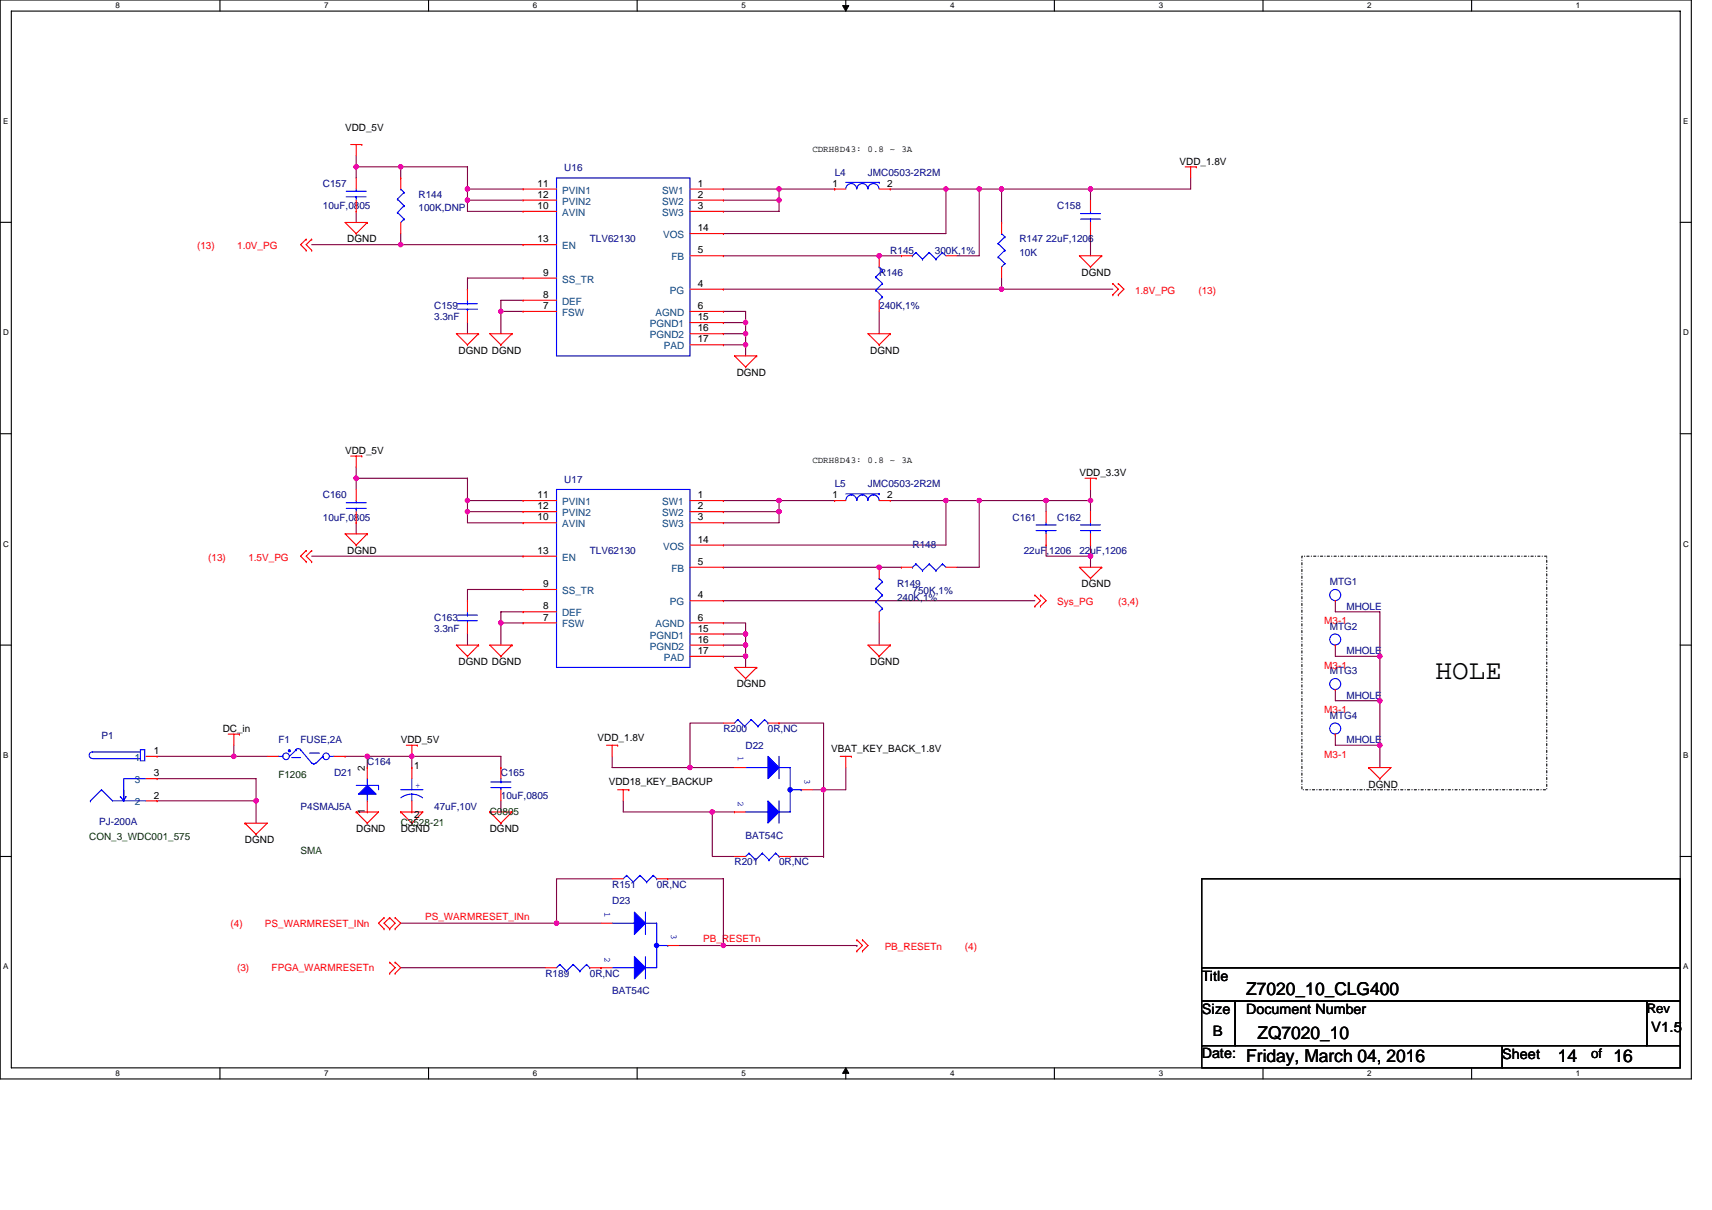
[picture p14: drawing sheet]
<svg xmlns="http://www.w3.org/2000/svg" width="297mm" height="210mm" viewBox="0 0 297 210" stroke-linecap="round" stroke-linejoin="round" font-family="sans-serif">
<defs><g id="words">
<text font-size="4.8" x="249.1" y="117.8">HOLE</text>
<g font-size="3.1">
<text x="216.2" y="172.6">Z7020_10_CLG400</text>
<text x="216.2" y="184.2">Friday, March 04, 2016</text>
<text x="218.2" y="180.3">ZQ7020_10</text>
<text x="270.3" y="184.2">14</text>
<text x="279.9" y="184.2">16</text>
</g>
<g font-size="2.5">
<text x="208.5" y="170.2">Title</text>
<text x="208.5" y="176">Size</text>
<text x="210.5" y="179.8">B</text>
<text x="216.2" y="176">Document Number</text>
<text x="286.5" y="179.1">V1.5</text>
<text x="208.5" y="183.7">Date:</text>
<text x="260.6" y="183.7">Sheet</text>
</g>
<g font-size="2.3">
<text x="285.7" y="175.8">Rev</text>
<text x="276.1" y="183.5">of</text>
</g>
<g font-size="1.7">
<text x="59.9" y="22.8">VDD_5V</text>
<text x="204.7" y="28.6">VDD_1.8V</text>
<text x="93.3" y="32.4">11</text>
<text x="93.3" y="34.3">12</text>
<text x="121.1" y="32.4">1</text>
<text x="121.1" y="34.3">2</text>
<text x="144.4" y="32.4">1</text>
<text x="153.9" y="32.4">2</text>
<text x="93.3" y="36.3">10</text>
<text x="121.1" y="36.3">3</text>
<text x="121.1" y="40.1">14</text>
<text x="60.3" y="42.1">DGND</text>
<text x="93.3" y="42.1">13</text>
<text x="94.2" y="47.9">9</text>
<text x="121.1" y="44">5</text>
<text x="187.7" y="47.9">DGND</text>
<text x="94.2" y="53.6">7</text>
<text x="94.2" y="51.7">8</text>
<text x="121.1" y="49.8">4</text>
<text x="121.1" y="53.6">6</text>
<text x="121.1" y="55.6">15</text>
<text x="121.1" y="57.5">16</text>
<text x="121.1" y="59.4">17</text>
<text x="79.6" y="61.4">DGND DGND</text>
<text x="127.8" y="65.2">DGND</text>
<text x="151" y="61.4">DGND</text>
<text x="59.9" y="78.8">VDD_5V</text>
<text x="187.3" y="82.6">VDD_3.3V</text>
<text x="93.3" y="86.5">11</text>
<text x="93.3" y="88.4">12</text>
<text x="121.1" y="86.5">1</text>
<text x="121.1" y="88.4">2</text>
<text x="144.4" y="86.5">1</text>
<text x="153.9" y="86.5">2</text>
<text x="93.3" y="90.3">10</text>
<text x="121.1" y="90.3">3</text>
<text x="121.1" y="94.2">14</text>
<text x="60.3" y="96.1">DGND</text>
<text x="93.3" y="96.1">13</text>
<text x="94.2" y="101.9">9</text>
<text x="121.1" y="98">5</text>
<text x="187.7" y="101.9">DGND</text>
<text x="94.2" y="107.7">7</text>
<text x="94.2" y="105.8">8</text>
<text x="121.1" y="103.8">4</text>
<text x="121.1" y="107.7">6</text>
<text x="121.1" y="109.6">15</text>
<text x="121.1" y="111.5">16</text>
<text x="121.1" y="113.5">17</text>
<text x="79.6" y="115.4">DGND DGND</text>
<text x="127.8" y="119.3">DGND</text>
<text x="151" y="115.4">DGND</text>
<text x="26.7" y="130.9">1</text>
<text x="38.6" y="127">DC_in</text>
<text x="69.5" y="128.9">VDD_5V</text>
<text x="103.7" y="128.6">VDD_1.8V</text>
<text x="144.2" y="130.5">VBAT_KEY_BACK_1.8V</text>
<text x="26.7" y="134.7">3</text>
<text x="63.3" y="133.8" transform="rotate(-90 63.3 133.8)">2</text>
<text x="71.9" y="133.4">1</text>
<text x="105.6" y="136.3">VDD18_KEY_BACKUP</text>
<text x="237.5" y="136.7">DGND</text>
<text x="26.7" y="138.6">2</text>
<text x="63.3" y="141.3" transform="rotate(-90 63.3 141.3)">1</text>
<text x="71.9" y="141.9">2</text>
<text x="42.5" y="146.3">DGND</text>
<text x="61.8" y="144.4">DGND</text>
<text x="69.5" y="144.4">DGND</text>
<text x="85" y="144.4">DGND</text>
</g>
<g font-size="1.7" fill="#000080">
<text x="97.9" y="29.7">U16</text>
<text x="56" y="32.4">C157</text>
<text x="72.6" y="34.4">R144</text>
<text x="144.8" y="30.5">L4</text>
<text x="150.6" y="30.5">JMC0503-2R2M</text>
<text x="56" y="36.3">10uF,0805</text>
<text x="72.6" y="36.7">100K,DNP</text>
<text x="183.4" y="36.3">C158</text>
<text x="102.3" y="42.1">TLV62130</text>
<text x="152.5" y="47.9">R146</text>
<text x="154.5" y="44">R145</text>
<text x="162.2" y="44">300K,1%</text>
<text x="176.9" y="42.1">R147</text>
<text x="176.9" y="44.4">10K</text>
<text x="181.5" y="42.1">22uF,1206</text>
<text x="75.3" y="53.7">C159</text>
<text x="152.5" y="53.7">240K,1%</text>
<text x="75.3" y="55.6">3.3nF</text>
<text x="97.9" y="83.8">U17</text>
<text x="56" y="86.5">C160</text>
<text x="144.8" y="84.5">L5</text>
<text x="150.6" y="84.5">JMC0503-2R2M</text>
<text x="56" y="90.3">10uF,0805</text>
<text x="158.3" y="95.2">R148</text>
<text x="175.7" y="90.3">C161</text>
<text x="183.4" y="90.3">C162</text>
<text x="102.3" y="96.1">TLV62130</text>
<text x="155.6" y="101.9">R149</text>
<text x="177.6" y="96.1">22uF,1206</text>
<text x="187.3" y="96.1">22uF,1206</text>
<text x="230.7" y="101.5">MTG1</text>
<text x="75.3" y="107.7">C163</text>
<text x="155.6" y="104.2">240K,1%</text>
<text x="158.3" y="103.1">750K,1%</text>
<text x="233.6" y="105.8">MHOLE</text>
<text x="75.3" y="109.6">3.3nF</text>
<text x="230.7" y="109.3">MTG2</text>
<text x="233.6" y="113.5">MHOLE</text>
<text x="230.7" y="117">MTG3</text>
<text x="230.7" y="124.7">MTG4</text>
<text x="233.6" y="121.2">MHOLE</text>
<text x="17.6" y="128.2">P1</text>
<text x="48.3" y="128.9">F1</text>
<text x="52.2" y="128.9">FUSE,2A</text>
<text x="125.5" y="127">R200</text>
<text x="129.4" y="129.9">D22</text>
<text x="133.2" y="127">0R,NC</text>
<text x="233.6" y="128.9">MHOLE</text>
<text x="58" y="134.7">D21</text>
<text x="63.7" y="132.8">C164</text>
<text x="86.9" y="134.7">C165</text>
<text x="17.2" y="143.2">PJ-200A</text>
<text x="52.2" y="140.5">P4SMAJ5A</text>
<text x="75.3" y="140.5">47uF,10V</text>
<text x="86.9" y="138.6">10uF,0805</text>
<text x="129.4" y="145.5">BAT54C</text>
<text x="106.2" y="154.1">R151</text>
<text x="113.9" y="154.1">0R,NC</text>
<text x="127.4" y="150.2">R201</text>
<text x="135.2" y="150.2">0R,NC</text>
<text x="106.2" y="156.9">D23</text>
<text x="94.6" y="169.5">R189</text>
<text x="102.3" y="169.5">0R,NC</text>
<text x="106.2" y="172.6">BAT54C</text>
</g>
<g font-size="1.7" fill="#004080">
<text x="97.5" y="33.6">PVIN1</text>
<text x="97.5" y="35.5">PVIN2</text>
<text x="114.9" y="33.6">SW1</text>
<text x="114.9" y="35.5">SW2</text>
<text x="97.5" y="37.5">AVIN</text>
<text x="114.9" y="37.5">SW3</text>
<text x="115.1" y="41.3">VOS</text>
<text x="97.5" y="43.2">EN</text>
<text x="116.5" y="45.2">FB</text>
<text x="97.5" y="52.9">DEF</text>
<text x="97.5" y="49">SS_TR</text>
<text x="116.2" y="51">PG</text>
<text x="97.5" y="54.8">FSW</text>
<text x="112.8" y="56.8">PGND1</text>
<text x="112.8" y="58.7">PGND2</text>
<text x="113.7" y="54.8">AGND</text>
<text x="115.2" y="60.6">PAD</text>
<text x="97.5" y="87.7">PVIN1</text>
<text x="97.5" y="89.6">PVIN2</text>
<text x="114.9" y="87.7">SW1</text>
<text x="114.9" y="89.6">SW2</text>
<text x="97.5" y="91.5">AVIN</text>
<text x="114.9" y="91.5">SW3</text>
<text x="115.1" y="95.4">VOS</text>
<text x="97.5" y="97.3">EN</text>
<text x="116.5" y="99.2">FB</text>
<text x="97.5" y="107">DEF</text>
<text x="97.5" y="103.1">SS_TR</text>
<text x="116.2" y="105">PG</text>
<text x="97.5" y="108.9">FSW</text>
<text x="112.8" y="110.8">PGND1</text>
<text x="112.8" y="112.7">PGND2</text>
<text x="113.7" y="108.9">AGND</text>
<text x="115.2" y="114.7">PAD</text>
<text x="23.4" y="132">1</text>
<text x="23.4" y="135.9">3</text>
<text x="23.4" y="139.8">2</text>
</g>
<g font-size="1.7" fill="#f00">
<text x="34.2" y="43.2">(13)</text>
<text x="41.1" y="43.2">1.0V_PG</text>
<text x="196.9" y="51">1.8V_PG</text>
<text x="207.9" y="51">(13)</text>
<text x="36.1" y="97.3">(13)</text>
<text x="43.1" y="97.3">1.5V_PG</text>
<text x="183.4" y="105">Sys_PG</text>
<text x="194" y="105">(3,4)</text>
<text x="229.8" y="108.3">M3-1</text>
<text x="229.8" y="116">M3-1</text>
<text x="229.8" y="123.7">M3-1</text>
<text x="229.8" y="131.5">M3-1</text>
<text x="40" y="160.8">(4)</text>
<text x="46" y="160.8">PS_WARMRESET_INn</text>
<text x="73.8" y="159.6">PS_WARMRESET_INn</text>
<text x="122" y="163.5">PB_RESETn</text>
<text x="153.5" y="164.8">PB_RESETn</text>
<text x="167.4" y="164.8">(4)</text>
<text x="41.1" y="168.5">(3)</text>
<text x="47.1" y="168.5">FPGA_WARMRESETn</text>
</g>
<g font-size="1.7" fill="#004000">
<text x="48.3" y="134.9">F1206</text>
<text x="69.5" y="143.4">C3528-21</text>
<text x="85" y="141.5">C0805</text>
<text x="15.5" y="145.7">CON_3_WDC001_575</text>
<text x="52.2" y="148.3">SMA</text>
</g>
<g font-size="1.6">
<text x="140.9" y="26.3">CDRH8D43: 0.8 ~ 3A</text>
<text x="140.9" y="80.4">CDRH8D43: 0.8 ~ 3A</text>
</g>
<g font-size="1.6" fill="#00f">
<text x="128" y="131.3" transform="rotate(90 128 131.3)">1</text>
<text x="72" y="136.8">+</text>
<text x="139.6" y="135.1" transform="rotate(90 139.6 135.1)">3</text>
<text x="128" y="139" transform="rotate(90 128 139)">2</text>
<text x="104.9" y="158.3" transform="rotate(90 104.9 158.3)">1</text>
<text x="104.9" y="166" transform="rotate(90 104.9 166)">2</text>
<text x="116.4" y="162.2" transform="rotate(90 116.4 162.2)">3</text>
</g>
<g font-size="1.4">
<text x="20.1" y="1.5">8</text>
<text x="56.3" y="1.5">7</text>
<text x="92.5" y="1.5">6</text>
<text x="128.6" y="1.5">5</text>
<text x="164.8" y="1.5">4</text>
<text x="201" y="1.5">3</text>
<text x="237.2" y="1.5">2</text>
<text x="273.4" y="1.5">1</text>
<text x=".5" y="21.5">E</text>
<text x="292" y="21.5">E</text>
<text x=".5" y="58.2">D</text>
<text x="292" y="58.2">D</text>
<text x=".5" y="94.8">C</text>
<text x="292" y="94.8">C</text>
<text x=".5" y="131.5">B</text>
<text x="292" y="131.5">B</text>
<text x=".5" y="168.2">A</text>
<text x="292" y="168.2">A</text>
<text x="20.1" y="186.8">8</text>
<text x="56.3" y="186.8">7</text>
<text x="92.5" y="186.8">6</text>
<text x="128.6" y="186.8">5</text>
<text x="164.8" y="186.8">4</text>
<text x="201" y="186.8">3</text>
<text x="237.2" y="186.8">2</text>
<text x="273.4" y="186.8">1</text>
</g>
</g></defs>
<path d="M0 0h293.5v187.2h-293.5zM2 1.9h289.5v183.4h-289.5z" fill="none" stroke="#000" stroke-width=".19"/>
<g fill="#fff">
<path d="M20.1 .2h.7v1.6h-.7z"/>
<path d="M20.1 185.5h.7v1.6h-.7z"/>
</g>
<path d="M38.2 0v1.9M38.2 185.3v1.9" fill="none" stroke="#000" stroke-width=".19"/>
<g fill="#fff">
<path d="M56.3 .2h.7v1.6h-.7z"/>
<path d="M56.3 185.5h.7v1.6h-.7z"/>
</g>
<path d="M74.4 0v1.9M74.4 185.3v1.9" fill="none" stroke="#000" stroke-width=".19"/>
<g fill="#fff">
<path d="M92.5 .2h.7v1.6h-.7z"/>
<path d="M92.5 185.5h.7v1.6h-.7z"/>
</g>
<path d="M110.6 0v1.9M110.6 185.3v1.9" fill="none" stroke="#000" stroke-width=".19"/>
<g fill="#fff">
<path d="M128.6 .2h.8v1.6h-.8z"/>
<path d="M128.6 185.5h.8v1.6h-.8z"/>
</g>
<path d="M146.7 0v1.9M146.7 185.3v1.9" fill="none" stroke="#000" stroke-width=".19"/>
<path d="M146.2 1h1.1l-.6 .9zM146.7 185.3l.6 1h-1.1z" fill="#000" stroke="#000" stroke-width=".17"/>
<g fill="#fff">
<path d="M164.8 .2h.8v1.6h-.8z"/>
<path d="M164.8 185.5h.8v1.6h-.8z"/>
</g>
<path d="M182.9 0v1.9M182.9 185.3v1.9" fill="none" stroke="#000" stroke-width=".19"/>
<g fill="#fff">
<path d="M201 .2h.8v1.6h-.8z"/>
<path d="M201 185.5h.8v1.6h-.8z"/>
</g>
<path d="M219.1 0v1.9M219.1 185.3v1.9" fill="none" stroke="#000" stroke-width=".19"/>
<g fill="#fff">
<path d="M237.2 .2h.8v1.6h-.8z"/>
<path d="M237.2 185.5h.8v1.6h-.8z"/>
</g>
<path d="M255.3 0v1.9M255.3 185.3v1.9" fill="none" stroke="#000" stroke-width=".19"/>
<g fill="#fff">
<path d="M273.4 .2h.8v1.6h-.8z"/>
<path d="M273.4 185.5h.8v1.6h-.8z"/>
<path d="M.5 20.3h.9v1.5h-.9z"/>
<path d="M292 20.3h.9v1.5h-.9z"/>
<path d="M.5 56.9h1v1.6h-1z"/>
<path d="M292 56.9h1v1.6h-1z"/>
</g>
<path d="M0 38.6h2M291.5 38.6h2" fill="none" stroke="#000" stroke-width=".19"/>
<g fill="#fff">
<path d="M.5 93.6h1v1.5h-1z"/>
<path d="M292 93.6h1v1.5h-1z"/>
</g>
<path d="M0 75.3h2M291.5 75.3h2" fill="none" stroke="#000" stroke-width=".19"/>
<g fill="#fff">
<path d="M.5 130.3h.9v1.5h-.9z"/>
<path d="M292 130.3h.9v1.5h-.9z"/>
</g>
<path d="M0 112h2M291.5 112h2" fill="none" stroke="#000" stroke-width=".19"/>
<g fill="#fff">
<path d="M.5 167h.9v1.5h-.9z"/>
<path d="M292 167h.9v1.5h-.9z"/>
</g>
<path d="M0 148.6h2M208.5 152.5h83v15.4h-83zM291.5 148.6h2M208.5 167.9h83v5.8h-83zM208.5 173.7h5.8v7.8h-5.8zM214.3 173.7h71.4v7.8h-71.4zM285.7 173.7h5.8v7.8h-5.8zM208.5 181.5h52.1v3.8h-52.1zM260.6 181.5h30.9v3.8h-30.9z" fill="none" stroke="#000" stroke-width=".19"/>
<path d="M225.9 96.5h42.5v40.6h-42.5z" fill="none" stroke="#000" stroke-width=".19" stroke-dasharray=".4 .4 0 .4"/>
<g fill="none" stroke="#800040" stroke-width=".19">
<path d="M61.8 36.7v1.9M61.8 27v2h7.7M61.8 29h.1M61.8 29v1.9M69.5 29v1.9M69.5 29h.1M69.5 29h11.6M81.1 34.7h9.7M81.1 34.7v2h9.7M81.1 32.8h9.7M81.1 32.8h.1M81.1 29h.1"/>
<path d="M81.1 29v5.7M125.5 34.7h9.7M125.5 32.8h9.7M135.2 34.7v2h-9.7M135.2 32.8h.1M135.2 32.8v1.9M135.2 32.8h9.6M144.8 32.8h.1M154.5 32.8h9.6M164.1 32.8v7.7h-38.6M164.1 32.8h.1M164.1 32.8h5.8"/>
<path d="M169.9 32.8h3.9M169.9 32.8v11.6h-3.9M169.9 32.8h.1M189.2 32.8v1.9M189.2 32.8h-15.4v5.8M189.2 32.8h.1M206.6 30.9v1.9h-17.4M54.1 42.5h15.4M69.5 42.5h.1M69.5 40.5v2M69.5 42.5h21.3M81.1 56v1.9"/>
<path d="M86.9 54h.1M86.9 54v3.9M86.9 54h3.9M90.8 48.3h-9.7v1.9M90.8 52.1h-3.9v1.9M125.5 56h3.9M125.5 54h3.9v2M125.5 57.9h3.9M125.5 44.4h27M125.5 59.8h3.9M125.5 50.2h48.3M129.4 59.8h.1"/>
<path d="M129.4 56h.1M129.4 59.8v2M129.4 56v3.8M152.5 44.4h3.9M152.5 54v3.9M152.5 44.4h.1M173.8 50.2h.1M173.8 48.3v1.9h19.3M189.2 40.5v3.9M54.1 96.5h36.7M61.8 81.1v1.9M61.8 90.7v1.9"/>
<path d="M61.8 83v1.9M61.8 83h19.3M81.1 83h.1M81.1 86.9h.1M81.1 88.8v1.9h9.7M81.1 88.8h9.7M81.1 83v3.9M81.1 86.9h9.7M81.1 86.9v1.9M125.5 88.8h.1M125.5 86.9h.1M125.5 86.9h9.7"/>
<path d="M125.5 88.8h9.7M125.5 98.4h27M135.2 86.9h9.6M135.2 86.9v1.9M135.2 88.8v1.9h-9.7M152.5 98.4h.1M152.5 98.4h3.9M154.5 86.9h9.6M169.9 86.9h11.6M169.9 86.9h-5.8v7.7h-38.6M169.9 86.9v11.5h-3.9M169.9 86.9h.1"/>
<path d="M181.5 94.6v1.9h7.7v-1.9M189.2 84.9v2M189.2 96.5v1.9M189.2 86.9v1.9M189.2 86.9h-7.7v1.9M189.2 86.9h.1M189.2 94.6h.1M81.1 110v2M86.9 108.1v3.9M86.9 108.1h.1M86.9 108.1h3.9M90.8 102.3h-9.7v1.9"/>
<path d="M90.8 106.2h-3.9v1.9M125.5 108.1h3.9v1.9M125.5 110h3.9M125.5 112h3.9M125.5 104.2h54.1M125.5 113.9h3.9v1.9M129.4 113.9h.1M129.4 110h.1M129.4 110v3.9M152.5 108.1v3.9M231.7 104.2v2h7.7v7.7M231.7 112v1.9h7.7"/>
<path d="M231.7 119.7v1.9h7.7M239.4 113.9h.1M239.4 113.9v7.7M27.3 135.1h17.1v3.9M27.3 139h17.1M27.3 131.3h13.3M40.6 131.3h.1M40.6 129.3v2M40.6 131.3h5.8M44.4 139h.1M44.4 139v3.9M59.9 131.3h3.8"/>
<path d="M63.7 131.3h.1M63.7 131.3h7.8M63.7 131.3v1.9M71.5 131.3h15.4v1.9M71.5 131.3h.1M71.5 131.3v1.9M86.9 139v1.9M106.2 131.3v1.9h13.5M108.1 139v1.9h15.5M119.7 133.2h.1M125.5 125.5h-5.8v7.7h7.7M135.2 125.5h7.7v11.6h3.8v-3.9"/>
<path d="M140.9 137.1h2v11.5M231.7 127.4v1.9h7.7M239.4 129.3h.1M239.4 121.6v7.7M239.4 129.3v3.9M106.2 152.5h-9.6v7.7h7.7M115.9 152.5h9.6v11.6h23.2M123.6 140.9v7.7h3.8M123.6 140.9h.1M123.6 140.9h3.8M137.1 148.6h5.8M142.9 148.6h.1"/>
<path d="M69.5 167.9h25.1M69.5 160.2h27.1M96.6 160.2h.1M117.8 164.1h7.7M125.5 164.1h.1M148.7 164.1h.1"/>
</g>
<g fill="#f0f" stroke="#f0f" stroke-width=".19">
<circle cx="119.7" cy="133.2" r=".38"/>
<circle cx="239.4" cy="129.3" r=".38"/>
<circle cx="239.4" cy="121.6" r=".38"/>
<circle cx="239.4" cy="113.9" r=".38"/>
<circle cx="96.5" cy="160.2" r=".38"/>
<circle cx="61.8" cy="83" r=".38"/>
<circle cx="81.1" cy="86.9" r=".38"/>
<circle cx="81.1" cy="88.8" r=".38"/>
<circle cx="86.9" cy="108.1" r=".38"/>
<circle cx="129.3" cy="113.9" r=".38"/>
<circle cx="129.3" cy="111.9" r=".38"/>
<circle cx="129.4" cy="110" r=".38"/>
<circle cx="135.2" cy="88.8" r=".38"/>
<circle cx="135.2" cy="86.9" r=".38"/>
<circle cx="152.5" cy="98.4" r=".38"/>
<circle cx="169.9" cy="86.9" r=".38"/>
<circle cx="44.4" cy="139" r=".38"/>
<circle cx="40.6" cy="131.3" r=".38"/>
<circle cx="63.7" cy="131.3" r=".38"/>
<circle cx="71.4" cy="131.3" r=".38"/>
<circle cx="69.5" cy="28.9" r=".38"/>
<circle cx="81.1" cy="34.7" r=".38"/>
<circle cx="129.4" cy="57.9" r=".38"/>
<circle cx="86.9" cy="54" r=".38"/>
<circle cx="135.1" cy="34.7" r=".38"/>
<circle cx="135.2" cy="32.8" r=".38"/>
<circle cx="129.3" cy="56" r=".38"/>
<circle cx="69.5" cy="42.4" r=".38"/>
<circle cx="61.8" cy="28.9" r=".38"/>
<circle cx="152.5" cy="44.4" r=".38"/>
<circle cx="169.9" cy="32.8" r=".38"/>
<circle cx="81.1" cy="32.8" r=".38"/>
<circle cx="129.4" cy="59.8" r=".38"/>
<circle cx="173.8" cy="50.2" r=".38"/>
<circle cx="125.5" cy="164.1" r=".38"/>
<circle cx="181.5" cy="86.9" r=".38"/>
<circle cx="189.2" cy="86.9" r=".38"/>
<circle cx="189.2" cy="96.5" r=".38"/>
<circle cx="164.1" cy="86.9" r=".38"/>
<circle cx="164.1" cy="32.8" r=".38"/>
<circle cx="142.9" cy="137" r=".38"/>
<circle cx="123.6" cy="140.9" r=".38"/>
<circle cx="173.8" cy="32.8" r=".38"/>
<circle cx="189.2" cy="32.8" r=".38"/>
</g>
<g fill="none" stroke="#f00" stroke-width=".19">
<path d="M60.9 25.1h1.9M61.8 25.1v1.9M61.8 30.9v1.9M61.8 36.7h.1M61.8 34.7v2M62.8 25.1h.1M63.7 38.6h-3.8l1.9 1.9M63.7 38.6h.1M63.7 38.6l-1.9 1.9M69.5 38.6v1.9M69.5 30.9h.1M69.5 30.9v1.9"/>
<path d="M90.8 36.7h.1M90.8 32.8h.1M90.8 34.7h.1M90.8 32.8h5.8M90.8 34.7h5.8M90.8 36.7h5.8M119.7 32.8h5.8M119.7 34.7h5.8M119.7 36.7h5.8M125.5 32.8h.1M125.5 34.7h.1M125.5 36.7h.1"/>
<path d="M144.8 32.8h.1M144.8 32.8h1.9M152.5 32.8h2M154.5 32.8h.1M173.8 38.6h.1M173.8 38.6v1.9M189.2 34.7v2M189.2 38.6v1.9M205.6 29h2M206.6 29v1.9M207.6 29h.1M53.1 41.5h.1"/>
<path d="M53.1 43.4h.1M53.1 41.5l-.9 1 .9 .9M54.1 41.5h.1M54.1 43.4h.1M54.1 41.5l-1 1 1 .9M61.8 40.5h.1M81.1 59.8h.1M81.1 54v2M81.1 50.2h.1M81.1 50.2v1.9M83 57.9h-3.8l1.9 1.9M83 57.9h.1"/>
<path d="M83 57.9l-1.9 1.9M86.9 59.8h.1M88.8 57.9h-3.8l1.9 1.9M88.8 57.9h.1M88.8 57.9l-1.9 1.9M90.8 54h.1M90.8 52.1h.1M90.8 48.3h.1M90.8 42.5h.1M90.8 54h5.8M90.8 52.1h5.8M90.8 48.3h5.8"/>
<path d="M90.8 42.5h5.8M119.7 44.4h5.8M119.7 50.2h5.8M119.7 54h5.8M119.7 40.5h5.8M119.7 56h5.8M119.7 57.9h5.8M119.7 59.8h5.8M125.5 50.2h.1M125.5 44.4h.1M125.5 54h.1M125.5 40.5h.1"/>
<path d="M125.5 56h.1M125.5 57.9h.1M125.5 59.8h.1M152.5 59.8h.1M152.5 52.1v1.9M152.5 44.4h.1M152.5 44.4v1.9M154.5 57.9h-3.9l1.9 1.9M154.5 57.9h.1M154.5 57.9l-2 1.9M156.4 44.4h.1M156.4 44.4h1.9"/>
<path d="M164.1 44.4h1.9M173.8 46.3v2M189.2 46.3h.1M189.2 40.5h.1M191.2 44.4h-3.9l1.9 1.9M191.2 44.4h.1M191.2 44.4l-2 1.9M193.1 49.2h.1M193.1 51.2h.1M193.1 49.2l.9 1-.9 1M194 49.2h.1M194 51.2h.1"/>
<path d="M194 49.2l1 1-1 1M60.9 79.1h1.9M61.8 79.1v2M62.8 79.1h.1M129.4 63.7h.1M131.3 61.8h-3.9l2 1.9M131.3 61.8h.1M131.3 61.8l-1.9 1.9M53.1 95.5h.1M53.1 97.5h.1M53.1 95.5l-.9 1 .9 1M54.1 95.5h.1"/>
<path d="M54.1 97.5h.1M54.1 95.5l-1 1 1 1M61.8 94.6h.1M61.8 84.9v2M61.8 90.7h.1M61.8 88.8v1.9M63.7 92.6h-3.8l1.9 2M63.7 92.6h.1M63.7 92.6l-1.9 2M90.8 90.7h.1M90.8 86.9h.1M90.8 88.8h.1"/>
<path d="M90.8 96.5h.1M90.8 86.9h5.8M90.8 88.8h5.8M90.8 90.7h5.8M90.8 96.5h5.8M119.7 86.9h5.8M119.7 88.8h5.8M119.7 90.7h5.8M119.7 98.4h5.8M119.7 94.6h5.8M125.5 86.9h.1M125.5 88.8h.1"/>
<path d="M125.5 90.7h.1M125.5 98.4h.1M125.5 94.6h.1M144.8 86.9h.1M144.8 86.9h1.9M152.5 98.4h.1M152.5 98.4v2M152.5 86.9h2M154.5 86.9h.1M156.4 98.4h.1M156.4 98.4h1.9M164.1 98.4h1.9"/>
<path d="M181.5 88.8v1.9M181.5 94.6h.1M181.5 92.6v2M188.3 83h1.9M189.2 83v1.9M189.2 88.8v1.9M189.2 94.6h.1M189.2 92.6v2M190.2 83h.1M191.2 98.4h-3.9l1.9 2M191.2 98.4h.1M191.2 98.4l-2 2"/>
<path d="M81.1 113.9h.1M81.1 108.1v1.9M81.1 104.2h.1M81.1 104.2v2M83 112h-3.8l1.9 1.9M83 112h.1M83 112l-1.9 1.9M86.9 113.9h.1M88.8 112h-3.8l1.9 1.9M88.8 112h.1M88.8 112l-1.9 1.9M90.8 108.1h.1"/>
<path d="M90.8 106.2h.1M90.8 102.3h.1M90.8 108.1h5.8M90.8 106.2h5.8M90.8 102.3h5.8M119.7 104.2h5.8M119.7 108.1h5.8M119.7 110h5.8M119.7 112h5.8M119.7 113.9h5.8M125.5 104.2h.1M125.5 108.1h.1"/>
<path d="M125.5 110h.1M125.5 112h.1M125.5 113.9h.1M129.4 117.8h.1M131.3 115.8h-3.9l2 2M131.3 115.8h.1M131.3 115.8l-1.9 2M152.5 113.9h.1M152.5 106.2v1.9M154.5 112h-3.9l1.9 1.9M154.5 112h.1M154.5 112l-2 1.9"/>
<path d="M179.6 103.3h.1M179.6 105.2h.1M179.6 103.3l.9 .9-.9 1M180.5 103.3h.1M180.5 105.2h.1M180.5 103.3l1 .9-1 1M189.2 100.4h.1M231.7 104.2h.1M231.7 119.7h.1M231.7 112h.1M25.3 131.3h2M25.3 135.1h2"/>
<path d="M25.3 139h2M27.3 131.3h.1M27.3 135.1h.1M27.3 139h.1M39.6 127.4h1.9M40.6 127.4v1.9M41.5 127.4h.1M46.4 131.3h1.9M58 131.3h1.9M59.9 131.3h.1M63.7 133.2h.1M63.7 133.2v1.9"/>
<path d="M63.7 139v1.9M70.5 129.3h1.9M71.5 129.3v2M71.5 133.2h.1M71.5 133.2v1.9M71.5 139v1.9M72.4 129.3h.1M86.9 137.1v1.9M86.9 133.2h.1M86.9 133.2v1.9M105.2 129.3h2M106.2 129.3v2"/>
<path d="M107.2 129.3h.1M107.2 137.1h1.9M108.1 137.1v1.9M109.1 137.1h.1M125.5 125.5h1.9M127.4 133.2h2M133.2 125.5h2M135.2 125.5h.1M139 137.1h1.9M145.8 131.3h1.9M146.7 131.3v1.9M147.7 131.3h.1"/>
<path d="M231.7 127.4h.1M237.5 133.2h3.8l-1.9 1.9M237.5 133.2h.1M237.5 133.2l1.9 1.9M239.4 135.1h.1M42.5 142.9h3.9l-2 1.9M42.5 142.9h.1M42.5 142.9l1.9 1.9M44.4 144.8h.1M61.8 140.9h3.9l-2 2M61.8 140.9h.1M61.8 140.9l1.9 2"/>
<path d="M63.7 142.9h.1M63.7 140.9h.1M66.6 159.3h.1M66.6 159.3l-.9 .9 .9 1M67.6 159.3h.1M67.6 159.3l-1 .9 1 1M67.6 159.3l1 .9-1 1M68.6 159.3h.1M68.6 159.3l.9 .9-.9 1M69.5 140.9h3.9l-1.9 2M69.5 140.9h.1M69.5 140.9l2 2"/>
<path d="M71.5 142.9h.1M71.5 140.9h.1M85 140.9h3.8l-1.9 2M85 140.9h.1M85 140.9l1.9 2M86.9 142.9h.1M106.2 152.5h1.9M113.9 152.5h2M115.9 152.5h.1M127.4 148.6h2M127.4 140.9h.1M127.4 140.9h2"/>
<path d="M135.2 148.6h1.9M137.1 148.6h.1M66.6 161.2h.1M67.6 161.2h.1M67.6 168.9h.1M67.6 167h.1M67.6 167l1 .9-1 1M68.6 161.2h.1M68.6 167h.1M68.6 168.9h.1M68.6 167l.9 .9-.9 1M94.6 167.9h2"/>
<path d="M102.3 167.9h3.9M104.3 160.2h1.9M104.3 167.9h.1M115.9 164.1h1.9M148.7 163.1h.1M148.7 165h.1M148.7 163.1l.9 1-.9 .9M149.6 163.1h.1M149.6 165h.1M149.6 163.1l1 1-1 .9"/>
</g>
<g fill="none" stroke="#00f" stroke-width=".19">
<path d="M60.1 34.2h3.4M60.1 33.2h3.4M61.8 32.8v.4M61.8 34.2h.1M61.8 34.2v.5M69 36.9h.1M69 34.5h.1M69 36.9l1.1 1.1M69 34.5l1.1 1.2M69.5 32.8h.1M69.5 32.8l.6 .6M70.1 38h.1"/>
<path d="M70.1 35.7h.1M70.1 33.4h.1M70.1 38l-.6 .6M70.1 35.7l-1.1 1.2M70.1 33.4l-1.1 1.1M96.6 30.9h23.1v30.9h-23.1zM146.7 32.8a.95 .95 0 0 1 1-.9 .95 .95 0 0 1 1 .9M146.7 31.6h5.8M148.7 32.8a.95 .95 0 0 1 .9-.9 .95 .95 0 0 1 1 .9M150.6 32.8a.96 .96 0 0 1 1-.9 .96 .96 0 0 1 .9 .9M152.5 31.6h.1M187.5 38h3.4"/>
<path d="M187.5 37.1h3.4M189.2 36.7v.4M189.2 38h.1M189.2 38v.6M79.4 52.7h3.4M79.4 53.7h3.4M81.1 53.7v.3M81.1 52.7h.1M81.1 52.1v.6M152 50.4h.1M152 48.1h.1M152 50.4l1.1 1.1"/>
<path d="M152 48.1l1.1 1.1M152.5 46.3h.1M152.5 46.3l.6 .6M153.1 51.5h.1M153.1 49.2h.1M153.1 46.9h.1M153.1 51.5l-.6 .6M153.1 49.2l-1.1 1.2M153.1 46.9l-1.1 1.2M158.3 44.4h.1M158.9 43.8h.1M158.9 43.8l1.2 1.2"/>
<path d="M158.9 43.8l-.6 .6M160.1 45h.1M161.2 43.8h.1M161.2 43.8l1.2 1.2M161.2 43.8l-1.1 1.2M162.4 45h.1M163.5 43.8h.1M163.5 43.8l.6 .6M163.5 43.8l-1.1 1.2M173.2 44.6h.1M173.2 42.3h.1M173.2 44.6l1.1 1.1"/>
<path d="M173.2 42.3l1.1 1.1M173.8 40.5h.1M173.8 40.5l.5 .6M174.3 45.7h.1M174.3 43.4h.1M174.3 41.1h.1M174.3 45.7l-.5 .6M174.3 43.4l-1.1 1.2M174.3 41.1l-1.1 1.2M60.1 88.2h3.4M60.1 87.2h3.4M61.8 86.9v.3"/>
<path d="M61.8 88.2h.1M61.8 88.2v.6M96.6 84.9h23.1v30.9h-23.1zM146.7 86.8a.95 .95 0 0 1 1-.9 .95 .95 0 0 1 1 .9M146.7 85.7h5.8M148.7 86.8a.95 .95 0 0 1 .9-.9 .95 .95 0 0 1 1 .9M150.6 86.8a.96 .96 0 0 1 1-.9 .96 .96 0 0 1 .9 .9M152.5 85.7h.1M158.3 98.4h.1M158.9 97.9h.1M158.9 97.9l1.2 1.1M158.9 97.9l-.6 .5"/>
<path d="M160.1 99h.1M161.2 97.9h.1M161.2 97.9l1.2 1.1M161.2 97.9l-1.1 1.1M162.4 99h.1M163.5 97.9h.1M163.5 97.9l.6 .5M163.5 97.9l-1.1 1.1M179.8 92.1h3.4M179.8 91.1h3.4M181.5 90.7v.4M181.5 92.1h.1"/>
<path d="M181.5 92.1v.5M187.5 92.1h3.4M187.5 91.1h3.4M189.2 90.7v.4M189.2 92.1h.1M189.2 92.1v.5M79.4 106.7h3.4M79.4 107.7h3.4M81.1 107.7v.4M81.1 106.7h.1M81.1 106.2v.5M152 104.4h.1"/>
<path d="M152 102.1h.1M152 104.4l1.1 1.2M152 102.1l1.1 1.2M152.5 100.4h.1M152.5 100.4l.6 .6M153.1 105.6h.1M153.1 103.3h.1M153.1 101h.1M153.1 105.6l-.6 .6M153.1 103.3l-1.1 1.1M153.1 101l-1.1 1.1M15.7 139h.1"/>
<path d="M17.6 137.1l1.9 1.9h5.8M17.6 137.1h.1M17.6 137.1l-1.9 1.9M20.9 138.2h.1M20.9 138.2l.6 .8 .3-.8M21.8 138.2h.1M24.4 130.1h.7v1.9h-.7zM24.4 130.5h-8.3a.58 .58 0 0 0-.6 .6 .58 .58 0 0 0 .6 .6h8.3M25.3 135.1h-3.8v3.9v-1.9M48.3 131.3h.8M50.6 131.5h1.6M51.3 130.1l.4-.2 .5 .2"/>
<path d="M51.4 130.1h.1M51.4 130.1l-1.2 1.2M52.2 130.1h.1M52.2 130.1l1.9 2.3M53.7 130.7h1.7M54.1 132.4l.1 .1a.39 .39 0 0 0 .6-.1M56 131.3h.1M56 131.3l-1.1 1.1M57.2 131.3h.8M61.8 136.3h3.9v.8M63.7 135.1v1.2M63.7 137.8h.1"/>
<path d="M63.7 137.8v1.2M69.5 137.1h3.9M71.4 137.8l1.2 .2 .7 .5M71.4 137.8l-1.1 .2-.7 .5M71.5 137.8v1.2M71.5 135.1v2M85.2 135.7h3.4M85.2 136.7h3.4M86.9 136.7v.4M86.9 135.7h.1M86.9 135.1v.6M128 124.9h.1"/>
<path d="M128 124.9l-.6 .6M128 124.9l1.2 1.1M129.2 126h.1M129.4 133.2h3.8M130.3 124.9h.1M130.3 124.9l-1.1 1.1M130.3 124.9l1.2 1.1M131.5 126h.1M132.6 124.9h.1M132.6 124.9l-1.1 1.1M132.6 124.9l.6 .6M133.2 125.5h.1"/>
<path d="M135.2 131.3v3.8M135.2 139v3.9M135.2 133.2h1.9v7.7h-1.9M137.1 137.1h1.9M139 137.1h.1M108.7 151.9h.1M108.7 151.9l-.6 .6M108.7 151.9l1.2 1.2M109.9 153.1h.1M111 151.9h.1M111 151.9l-1.1 1.2M111 151.9l1.2 1.2"/>
<path d="M112 158.3v3.9M112.2 153.1h.1M113.3 151.9h.1M113.3 151.9l-1.1 1.2M113.3 151.9l.6 .6M113.9 152.5h.1M129.4 140.9h3.8M130 148.1h.1M130 148.1l-.6 .5M130 148.1l1.1 1.1M131.1 149.2h.1M132.3 148.1h.1"/>
<path d="M132.3 148.1l-1.2 1.1M132.3 148.1l1.1 1.1M133.4 149.2h.1M134.6 148.1h.1M134.6 148.1l-1.2 1.1M134.6 148.1l.6 .5M135.2 148.6h.1M97.1 167.4h.1M97.1 167.4l-.5 .5M97.1 167.4l1.2 1.1M98.3 168.5h.1M99.5 167.4h.1"/>
<path d="M99.5 167.4l-1.2 1.1M99.5 167.4l1.1 1.1M100.6 168.5h.1M101.8 167.4h.1M101.8 167.4l-1.2 1.1M101.8 167.4l.5 .5M102.3 167.9h.1M106.2 167.9h3.9M106.2 160.2h3.9M112 166v3.9M112 160.2h1.9v7.7h-1.9M113.9 164.1h2"/>
<path d="M115.9 164.1h.1"/>
<circle cx="231.7" cy="103.3" r=".96"/>
<circle cx="231.7" cy="118.7" r=".95"/>
<circle cx="231.7" cy="111" r=".95"/>
<circle cx="49.6" cy="131.3" r=".57"/>
<circle cx="56.6" cy="131.3" r=".57"/>
<circle cx="231.7" cy="126.4" r=".95"/>
</g>
<g fill="#00f" stroke="#00f" stroke-width=".19">
<path d="M62.2 137.8l1.5-1.5 1.6 1.5z" fill-rule="evenodd"/>
<path d="M110.1 158.3l1.9 1.9-1.9 2z" fill-rule="evenodd"/>
<path d="M110.1 166l1.9 1.9-1.9 2z" fill-rule="evenodd"/>
<path d="M50.1 130.2h.2v.2h-.2z" fill-rule="evenodd"/>
<path d="M133.2 131.3l2 1.9-2 1.9z" fill-rule="evenodd"/>
<path d="M133.2 139l2 1.9-2 2z" fill-rule="evenodd"/>
<circle cx="113.9" cy="164.1" r=".38"/>
<circle cx="137.1" cy="137" r=".38"/>
</g>
<use href="#words"/>
</svg>
